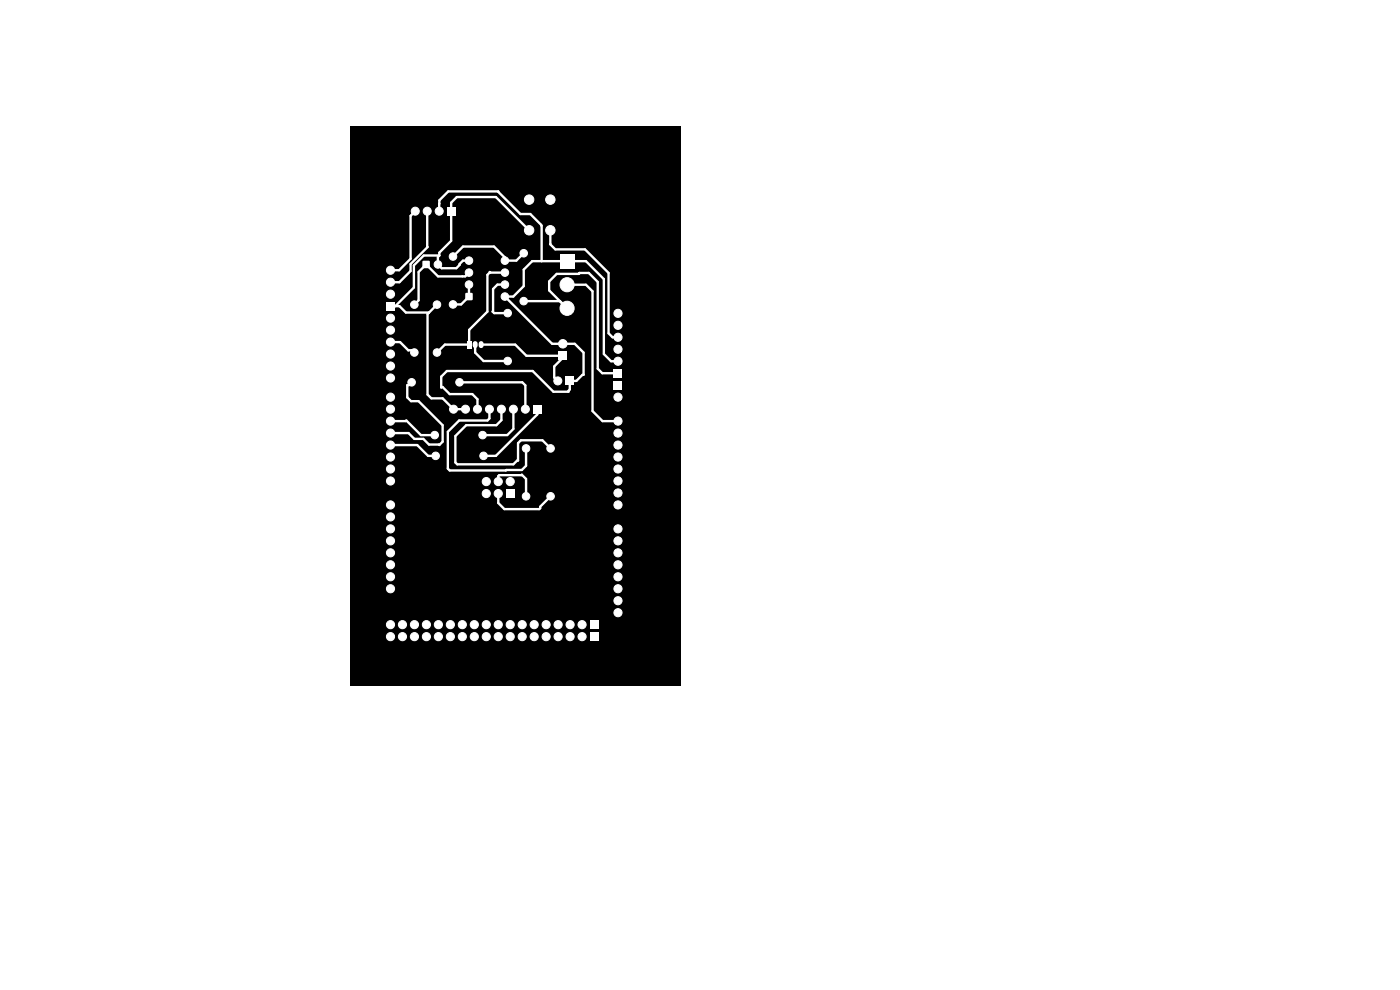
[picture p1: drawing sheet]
<svg xmlns="http://www.w3.org/2000/svg" width="297mm" height="210mm" viewBox="0 0 297 210" stroke-linecap="round" stroke-linejoin="round" font-family="sans-serif">
<path d="M74.3 26.9h70.1v118.6h-70.1z" fill="#000"/>
<g fill="#fff" stroke="#fff" stroke-width=".21">
<circle cx="107.7" cy="76.6" r=".8"/>
<circle cx="107.7" cy="66.4" r=".8"/>
</g>
<path d="M89.7 55.4h1.4v1.4h-1.4z" fill="#fff"/>
<circle cx="92.9" cy="56.1" r=".8" fill="#fff" stroke="#fff" stroke-width=".21"/>
<path d="M113.1 86h1.7v1.7h-1.7z" fill="#fff"/>
<g fill="#fff" stroke="#fff" stroke-width=".21">
<circle cx="111.5" cy="86.8" r=".85"/>
<circle cx="108.9" cy="86.8" r=".85"/>
<circle cx="106.4" cy="86.8" r=".85"/>
<circle cx="103.8" cy="86.8" r=".85"/>
<circle cx="101.3" cy="86.8" r=".85"/>
<circle cx="98.8" cy="86.8" r=".85"/>
<circle cx="96.2" cy="86.8" r=".85"/>
<circle cx="92.2" cy="92.3" r=".8"/>
<circle cx="102.4" cy="92.3" r=".8"/>
</g>
<path d="M99 72.4h1.1v1.5h-1.1z" fill="#fff"/>
<path d="M100.8 72.9v.4M102.1 72.9v.4" fill="none" stroke="#fff" stroke-width="1.1"/>
<g fill="#fff" stroke="#fff" stroke-width=".21">
<circle cx="96.1" cy="64.6" r=".8"/>
<circle cx="96.1" cy="54.4" r=".8"/>
</g>
<path d="M94.9 44h1.7v1.7h-1.7z" fill="#fff"/>
<g fill="#fff" stroke="#fff" stroke-width=".21">
<circle cx="93.2" cy="44.8" r=".85"/>
<circle cx="90.6" cy="44.8" r=".85"/>
<circle cx="88.1" cy="44.8" r=".85"/>
<circle cx="87.3" cy="81.1" r=".8"/>
<circle cx="97.5" cy="81.1" r=".8"/>
<circle cx="111.1" cy="53.7" r=".8"/>
<circle cx="111.1" cy="63.9" r=".8"/>
<circle cx="92.7" cy="74.8" r=".8"/>
<circle cx="92.7" cy="64.6" r=".8"/>
<circle cx="112.3" cy="42.3" r="1"/>
<circle cx="112.3" cy="48.8" r="1"/>
<circle cx="116.8" cy="42.3" r="1"/>
<circle cx="116.8" cy="48.8" r="1"/>
</g>
<path d="M118.8 53.9h3v3h-3z" fill="#fff"/>
<g fill="#fff" stroke="#fff" stroke-width=".21">
<circle cx="120.3" cy="60.4" r="1.5"/>
<circle cx="120.3" cy="65.4" r="1.5"/>
<circle cx="131.1" cy="66.5" r=".86"/>
<circle cx="131.1" cy="74.1" r=".86"/>
<circle cx="131.1" cy="76.6" r=".86"/>
<circle cx="103.2" cy="104.7" r=".86"/>
<circle cx="82.8" cy="132.5" r=".86"/>
<circle cx="82.8" cy="135" r=".86"/>
<circle cx="131.1" cy="89.3" r=".86"/>
<circle cx="131.1" cy="91.9" r=".86"/>
<circle cx="131.1" cy="94.4" r=".86"/>
<circle cx="131.1" cy="96.9" r=".86"/>
<circle cx="131.1" cy="99.5" r=".86"/>
<circle cx="131.1" cy="102" r=".86"/>
<circle cx="131.1" cy="104.6" r=".86"/>
<circle cx="131.1" cy="107.1" r=".86"/>
<circle cx="131.1" cy="112.2" r=".86"/>
<circle cx="131.1" cy="114.7" r=".86"/>
<circle cx="131.1" cy="117.3" r=".86"/>
<circle cx="131.1" cy="119.8" r=".86"/>
<circle cx="131.1" cy="122.3" r=".86"/>
<circle cx="131.1" cy="124.9" r=".86"/>
<circle cx="131.1" cy="127.4" r=".86"/>
<circle cx="131.1" cy="130" r=".86"/>
<circle cx="82.8" cy="62.4" r=".86"/>
<circle cx="82.8" cy="102" r=".86"/>
<circle cx="82.8" cy="99.5" r=".86"/>
<circle cx="82.8" cy="96.9" r=".86"/>
<circle cx="82.8" cy="94.4" r=".86"/>
<circle cx="82.8" cy="91.9" r=".86"/>
<circle cx="82.8" cy="89.3" r=".86"/>
<circle cx="82.8" cy="86.8" r=".86"/>
<circle cx="82.8" cy="84.2" r=".86"/>
<circle cx="82.8" cy="80.2" r=".86"/>
<circle cx="82.8" cy="77.6" r=".86"/>
<circle cx="82.8" cy="75.1" r=".86"/>
<circle cx="82.8" cy="72.6" r=".86"/>
<circle cx="82.8" cy="70" r=".86"/>
<circle cx="82.8" cy="67.5" r=".86"/>
<circle cx="82.8" cy="107.1" r=".86"/>
<circle cx="82.8" cy="109.6" r=".86"/>
<circle cx="82.8" cy="112.2" r=".86"/>
<circle cx="82.8" cy="114.7" r=".86"/>
<circle cx="82.8" cy="117.3" r=".86"/>
<circle cx="82.8" cy="119.8" r=".86"/>
<circle cx="82.8" cy="122.3" r=".86"/>
<circle cx="82.8" cy="124.9" r=".86"/>
<circle cx="85.4" cy="132.5" r=".86"/>
<circle cx="85.4" cy="135" r=".86"/>
<circle cx="87.9" cy="132.5" r=".86"/>
<circle cx="87.9" cy="135" r=".86"/>
<circle cx="90.5" cy="132.5" r=".86"/>
<circle cx="90.5" cy="135" r=".86"/>
<circle cx="93" cy="132.5" r=".86"/>
<circle cx="93" cy="135" r=".86"/>
<circle cx="95.5" cy="132.5" r=".86"/>
<circle cx="95.5" cy="135" r=".86"/>
<circle cx="98.1" cy="132.5" r=".86"/>
<circle cx="98.1" cy="135" r=".86"/>
<circle cx="100.6" cy="132.5" r=".86"/>
<circle cx="100.6" cy="135" r=".86"/>
<circle cx="103.2" cy="132.5" r=".86"/>
<circle cx="103.2" cy="135" r=".86"/>
<circle cx="105.7" cy="132.5" r=".86"/>
<circle cx="105.7" cy="135" r=".86"/>
<circle cx="108.2" cy="132.5" r=".86"/>
<circle cx="108.2" cy="135" r=".86"/>
<circle cx="110.8" cy="132.5" r=".86"/>
<circle cx="110.8" cy="135" r=".86"/>
<circle cx="113.3" cy="132.5" r=".86"/>
<circle cx="113.3" cy="135" r=".86"/>
<circle cx="115.9" cy="132.5" r=".86"/>
<circle cx="115.9" cy="135" r=".86"/>
<circle cx="118.4" cy="132.5" r=".86"/>
<circle cx="118.4" cy="135" r=".86"/>
<circle cx="120.9" cy="132.5" r=".86"/>
<circle cx="120.9" cy="135" r=".86"/>
<circle cx="123.5" cy="132.5" r=".86"/>
<circle cx="123.5" cy="135" r=".86"/>
</g>
<g fill="#fff">
<path d="M82 64.1h1.7v1.7h-1.7z"/>
<path d="M130.2 78.3h1.8v1.7h-1.8z"/>
<path d="M130.2 80.8h1.8v1.8h-1.8z"/>
<path d="M107.4 103.8h1.7v1.8h-1.7z"/>
<path d="M125.2 131.6h1.7v1.8h-1.7z"/>
<path d="M125.2 134.2h1.7v1.7h-1.7z"/>
</g>
<g fill="#fff" stroke="#fff" stroke-width=".21">
<circle cx="131.1" cy="69" r=".86"/>
<circle cx="103.2" cy="102.2" r=".86"/>
<circle cx="105.7" cy="104.7" r=".86"/>
<circle cx="131.1" cy="71.5" r=".86"/>
<circle cx="108.2" cy="102.2" r=".86"/>
<circle cx="105.7" cy="102.2" r=".86"/>
<circle cx="82.8" cy="57.3" r=".86"/>
<circle cx="82.8" cy="59.9" r=".86"/>
<circle cx="131.1" cy="84.2" r=".86"/>
</g>
<path d="M98.8 62.2h1.4v1.4h-1.4z" fill="#fff"/>
<g fill="#fff" stroke="#fff" stroke-width=".21">
<circle cx="99.5" cy="60.4" r=".8"/>
<circle cx="99.5" cy="57.8" r=".8"/>
<circle cx="99.5" cy="55.3" r=".8"/>
<circle cx="107.1" cy="55.3" r=".8"/>
<circle cx="107.1" cy="57.8" r=".8"/>
<circle cx="107.1" cy="60.4" r=".8"/>
<circle cx="107.1" cy="62.9" r=".8"/>
</g>
<path d="M120 80h1.7v1.7h-1.7z" fill="#fff"/>
<g fill="#fff" stroke="#fff" stroke-width=".21">
<circle cx="118.3" cy="80.8" r=".85"/>
<circle cx="116.8" cy="105.3" r=".8"/>
<circle cx="116.8" cy="95.1" r=".8"/>
<circle cx="111.6" cy="105.3" r=".8"/>
<circle cx="111.6" cy="95.1" r=".8"/>
</g>
<path d="M118.5 74.6h1.8v1.8h-1.8z" fill="#fff"/>
<g fill="#fff" stroke="#fff" stroke-width=".21">
<circle cx="119.4" cy="72.9" r=".9"/>
<circle cx="87.9" cy="64.6" r=".8"/>
<circle cx="87.9" cy="74.8" r=".8"/>
<circle cx="92.4" cy="96.7" r=".8"/>
<circle cx="102.6" cy="96.7" r=".8"/>
</g>
<g fill="none" stroke="#fff" stroke-width=".5">
<path d="M88.1 44.8l-1 1v9.1l-2.4 2.4h-1.9M90.6 44.8l.1 .1M90.6 44.8l.1 7.6-3.6 3.6v1.5l-2.4 2.4h-1.9M93.2 44.8v-2.3l1.9-1.9h10.6l4.7 4.8h2.1l2.3 2.3 .1 7.7M93.2 54.2l-.3 .3v1.6l.8 .8h3.1l1.4-1.6h1.3M93.2 54.2h-3.3l-2.1 2.1v4.7l-3.9 3.9M93.2 43.2h.1M99.5 57.8l-.8 .8h-5.8l-2.5-2.5-1.6 1.6v6l-.9 .9M107.1 57.8h-3.1l-.1-.1-.5 .6v7.8l-3.9 3.9v3.1h-5.1l-1.7 1.7M111.1 53.7l-1.6 1.6h-2.4v-.7l-2.3-2.3h-6.6l-2.1 2.1M112.3 48.9l-7.1-7.1h-8.3l-1.2 1.2v8.1l-2.5 2.5v.6M116.8 48.9l-.1 2.9 1.1 1.1h6.3l5 5v12.8l.9 .9h1.1"/>
<path d="M82.8 72.6h2.1l1.7 1.7M82.8 64.9h1.9l1.4 1.4h4.9M86.6 74.3h.8l.5 .5M86.6 74.3h.1M92.7 64.6l-2 2v17.1l.8 .8h2.4l2.3 2.3h2.6M99.5 60.4v2.5l-1.7 1.7h-1.7M100.8 73.1v1.7l1.8 1.8h5.1M102.1 73.1h7.2l2.4 2.4h7.7v.4l-1.8 1.8v2.4l.7 .7M107.1 60.4h-1.6l-.9 .9-.1 4.8 .3 .3h2.9M111.1 63.9h7.7M120.3 60.4h4l1.4 1.4v25.4l2.1 2.1h3.3M120.3 65.4l-3.8-3.8v-1.9l1.6-1.6h4.7l.1-.2h2l1.9 1.9v18.4l1 1h3.3"/>
<path d="M123.8 79.5h-.2l-1.3 1.3h-1.4v1.8l-.3 .5h-3.2l-4.4-4.4h-18.2l-1.2 1.2v2.3l.3-.1 1.5 1.5h4.8l1.1 1.1v2.1M123.8 79.5h.1M131.1 76.6h-1.5l-1.5-1.5v-15.9l-3.8-3.8h-11.4l-1.8 1.8v3.5l-2.2 2.2h-1.8l10 10h4.8l1.9 1.9v4.7M82.8 89.3h3.3l.1-.1 3.1 3.1h2.9M82.8 94.4h5.7l2.3 2.3h1.6M87.3 81.1l-.6 .6h-.3v2.6l.8 .8h1.6l5.1 5.1v3.5l-.7 .7-2.2-.1-1.2-1.2h-1.9l-1.2-1.2h-3.9M97.5 81.1h13.3l.7 .7v5M103.8 86.8v2l-.4 .4h-6l-2.4 2.4v7.8l.4 .4 15.3-.1 .9-.9v-3.7M106.4 86.8v2.3l-1.1 1.1h-6.4l-2.3 2.3v5.6l.4 .4h11.9l.8-.8h.2v-3.7l.6-.6h4.6l1.7 1.7M108.9 86.8v4.2l-1.3 1.3h-5.2M114 86.8v1.1l-8.8 8.8h-2.6M105.7 102.2v-1.2l.2-.2 4.8-.1 .9 .9v3.7"/>
<path d="M105.7 104.7v2l1.3 1.3h7.4l.2-.2v-.3l2.2-2.2"/>
</g>
</svg>
